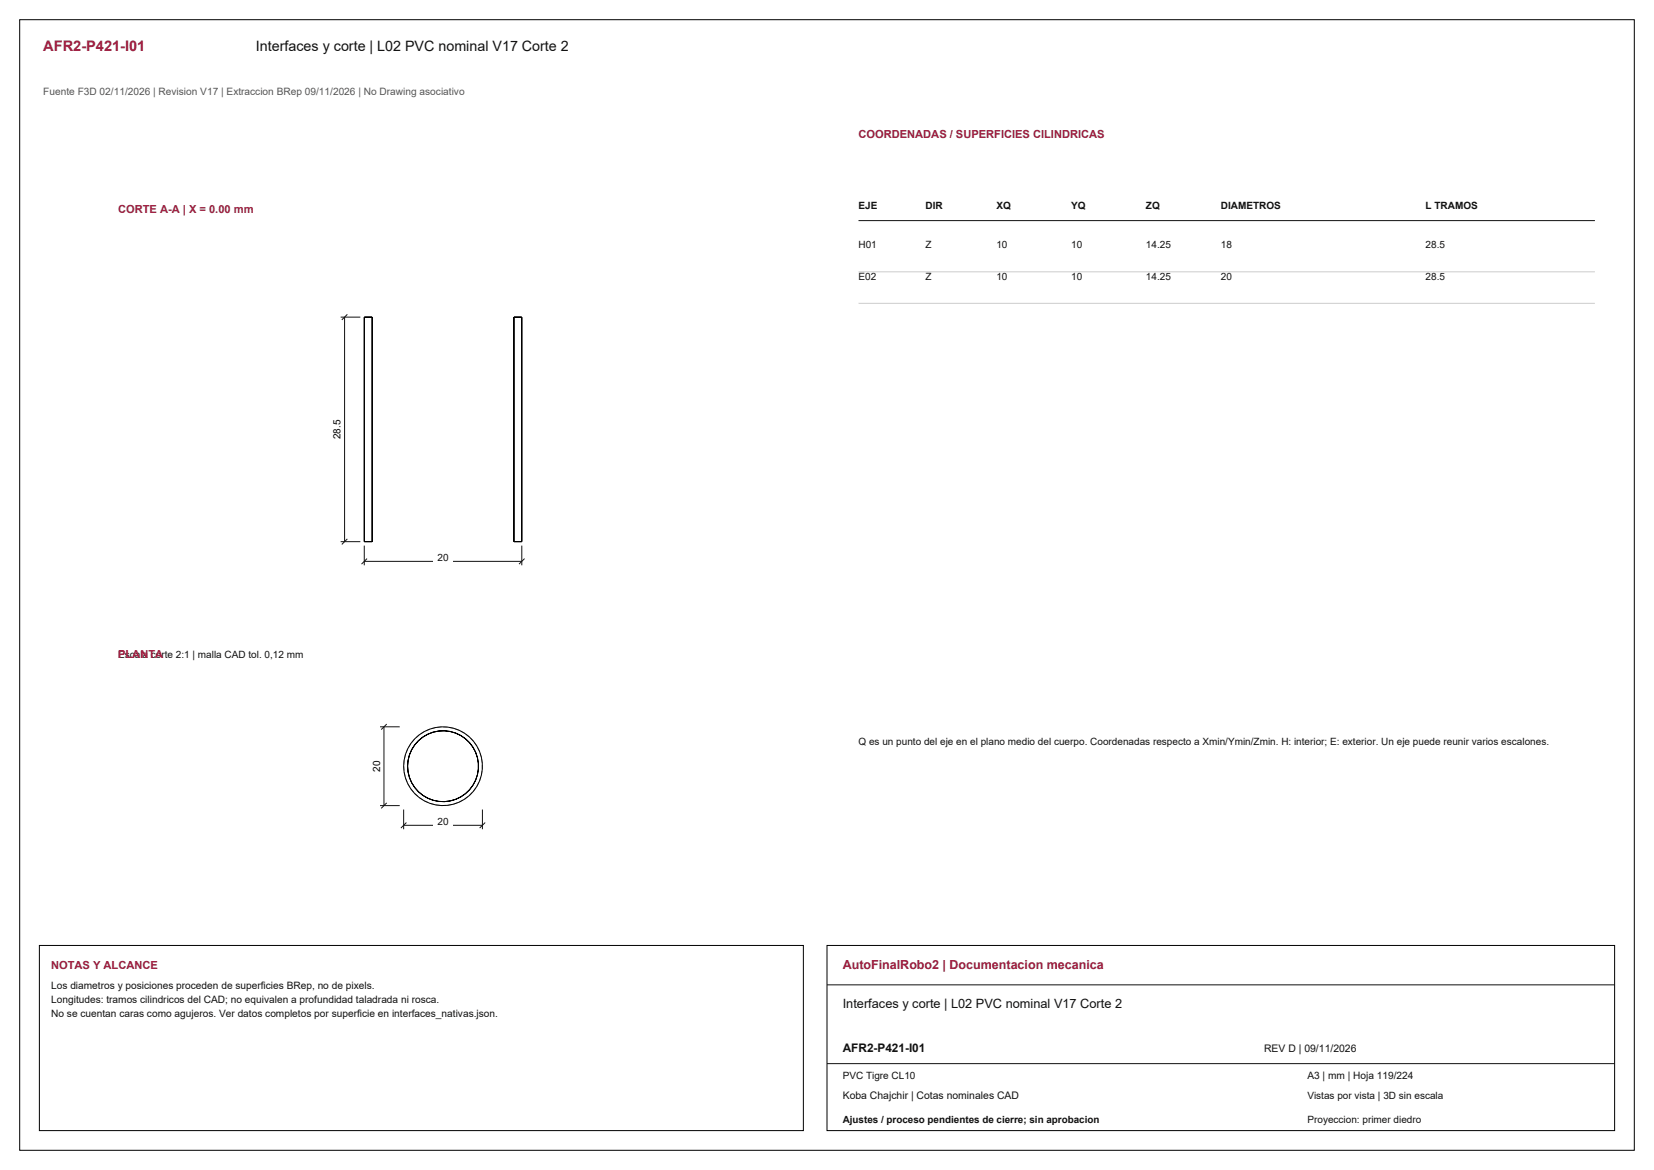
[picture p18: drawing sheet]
<svg xmlns="http://www.w3.org/2000/svg" width="420mm" height="297mm" viewBox="0 0 420 297" stroke-linecap="round" stroke-linejoin="round" font-family="sans-serif">
<defs><g id="words">
<text font-size="3.7" fill="#981b39" x="11" y="13">AFR2-P421-I01</text>
<text font-size="3.6" fill="#111" x="65" y="13">Interfaces y corte | L02 PVC nominal V17 Corte 2</text>
<text font-size="3.2" fill="#981b39" x="214" y="246">AutoFinalRobo2 | Documentacion mecanica</text>
<text font-size="3.2" fill="#111" x="214" y="256">Interfaces y corte | L02 PVC nominal V17 Corte 2</text>
<text font-size="3" fill="#111" x="214" y="267">AFR2-P421-I01</text>
<g font-size="2.8" fill="#981b39">
<text x="218" y="35">COORDENADAS / SUPERFICIES CILINDRICAS</text>
<text x="13" y="246">NOTAS Y ALCANCE</text>
</g>
<g font-size="2.8" fill="#a91843">
<text x="30" y="54">CORTE A-A | X = 0.00 mm</text>
<text x="30" y="167">PLANTA</text>
</g>
<text font-size="2.6" fill="#555" x="11" y="24">Fuente F3D 02/11/2026 | Revision V17 | Extraccion BRep 09/11/2026 | No Drawing asociativo</text>
<g font-size="2.6" fill="#111">
<text x="13" y="251">Los diametros y posiciones proceden de superficies BRep, no de pixels.</text>
<text x="13" y="254.6">Longitudes: tramos cilindricos del CAD; no equivalen a profundidad taladrada ni rosca.</text>
<text x="13" y="258.2">No se cuentan caras como agujeros. Ver datos completos por superficie en interfaces_nativas.json.</text>
<text x="321" y="267">REV D | 09/11/2026</text>
<text x="332" y="274">A3 | mm | Hoja 119/224</text>
<text x="214" y="279">Koba Chajchir | Cotas nominales CAD</text>
</g>
<g font-size="2.5" fill="#111">
<text x="218" y="53">EJE</text>
<text x="235" y="53">DIR</text>
<text x="253" y="53">XQ</text>
<text x="272" y="53">YQ</text>
<text x="291" y="53">ZQ</text>
<text x="310" y="53">DIAMETROS</text>
<text x="362" y="53">L TRAMOS</text>
<text x="218" y="63">H01</text>
<text x="235" y="63">Z</text>
<text x="253" y="63">10</text>
<text x="272" y="63">10</text>
<text x="291" y="63">14.25</text>
<text x="310" y="63">18</text>
<text x="362" y="63">28.5</text>
<text x="218" y="71">E02</text>
<text x="235" y="71">Z</text>
<text x="253" y="71">10</text>
<text x="272" y="71">10</text>
<text x="291" y="71">14.25</text>
<text x="310" y="71">20</text>
<text x="362" y="71">28.5</text>
<text x="111.1" y="142.3">20</text>
<text x="30" y="167">Escala corte 2:1 | malla CAD tol. 0,12 mm</text>
<text x="218" y="189">Q es un punto del eje en el plano medio del cuerpo. Coordenadas respecto a Xmin/Ymin/Zmin. H: interior; E: exterior. Un eje puede reunir varios escalones.</text>
<text x="111.1" y="209.3">20</text>
<text x="214" y="274">PVC Tigre CL10</text>
<text x="332" y="279">Vistas por vista | 3D sin escala</text>
<text x="214" y="285">Ajustes / proceso pendientes de cierre; sin aprobacion</text>
<text x="332" y="285">Proyeccion: primer diedro</text>
</g>
<g font-size="2.5">
<text x="86.5" y="111.5" transform="rotate(-90 86.5 111.5)">28.5</text>
<text x="96.5" y="195.9" transform="rotate(-90 96.5 195.9)">20</text>
</g>
</g></defs>
<path d="M5 5h410v287h-410zM92.5 80.5h2v57h-2zM130.5 80.5h2v57h-2z" fill="none" stroke="#000" stroke-width=".25"/>
<path d="M92.5 138.5v5M132.5 138.5v5M92.5 142.5h40M93.2 141.8l-1.4 1.4M133.2 141.8l-1.4 1.4" fill="none" stroke="#111" stroke-width=".25"/>
<path d="M110.1 140.4h4.8v3h-4.8z" fill-rule="evenodd" fill="#fff"/>
<path d="M88.2 79.8l-1.4 1.4M86.5 80.5h5M87.5 80.5v57M86.5 137.5h5M88.2 136.8l-1.4 1.4" fill="none" stroke="#111" stroke-width=".25"/>
<path d="M83.7 105.8h3.2v6.4h-3.2z" fill-rule="evenodd" fill="#fff"/>
<g fill="none" stroke="#8c8c8c" stroke-width=".25" stroke-dasharray="1.1 .8" stroke-linecap="butt">
<path d="M102.5 194.5l.1 1.5M102.6 196l.4 1.5M102.6 193l-.1 1.5M103 197.5l.5 1.4M103 191.5l-.4 1.5M103.5 198.9l.8 1.4M103.5 190.1l-.5 1.4M104.3 188.7l-.8 1.4M105.3 187.6l-1 1.1M106.4 186.5l-1.1 1.1M107.7 185.7l-1.3 .8M109.1 185.1l-1.4 .6"/>
<path d="M110.6 184.7l-1.5 .4M112.1 184.5l-1.5 .2M113.6 184.6l-1.5-.1M115.1 184.9l-1.5-.3M116.6 185.4l-1.5-.5M117.9 186.1l-1.3-.7M119.2 187l-1.3-.9M120.2 188.1l-1-1.1M121.1 199.6l.7-1.4M121.1 189.4l-.9-1.3M121.8 198.2l.4-1.4M121.8 190.8l-.7-1.4"/>
<path d="M122.2 196.8l.3-1.5M122.2 192.2l-.4-1.4M122.5 195.3v-1.6M122.5 193.7l-.3-1.5M104.3 200.3l1 1.1M105.3 201.4l1.1 1.1M106.4 202.5l1.3 .8M107.7 203.3l1.4 .6M109.1 203.9l1.5 .4M110.6 204.3l1.5 .2M112.1 204.5l1.5-.1M113.6 204.4l1.5-.3"/>
<path d="M115.1 204.1l1.5-.5M116.6 203.6l1.3-.7M117.9 202.9l1.3-.9M119.2 202l1-1.1M120.2 200.9l.9-1.3"/>
</g>
<g fill="none" stroke="#000" stroke-width=".25">
<circle cx="112.5" cy="194.5" r="9"/>
<circle cx="112.5" cy="194.5" r="10"/>
</g>
<path d="M102.5 205.5v5M102.5 209.5h20M103.2 208.8l-1.4 1.4M122.5 205.5v5M123.2 208.8l-1.4 1.4" fill="none" stroke="#111" stroke-width=".25"/>
<path d="M110.1 207.4h4.8v3h-4.8z" fill-rule="evenodd" fill="#fff"/>
<path d="M96.5 184.5h5M97.5 184.5v20M98.2 183.8l-1.4 1.4M96.5 204.5h5M98.2 203.8l-1.4 1.4" fill="none" stroke="#111" stroke-width=".25"/>
<path d="M93.7 192.4h3.2v4.2h-3.2z" fill-rule="evenodd" fill="#fff"/>
<path d="M218 56h187M210 250h200M210 270h200" fill="none" stroke="#111" stroke-width=".25"/>
<path d="M218 69h187M218 77h187" fill="none" stroke="#ccc" stroke-width=".25"/>
<path d="M10 240h194v47h-194zM210 240h200v47h-200z" fill="none" stroke="#000" stroke-width=".25"/>
<use href="#words"/>
</svg>
